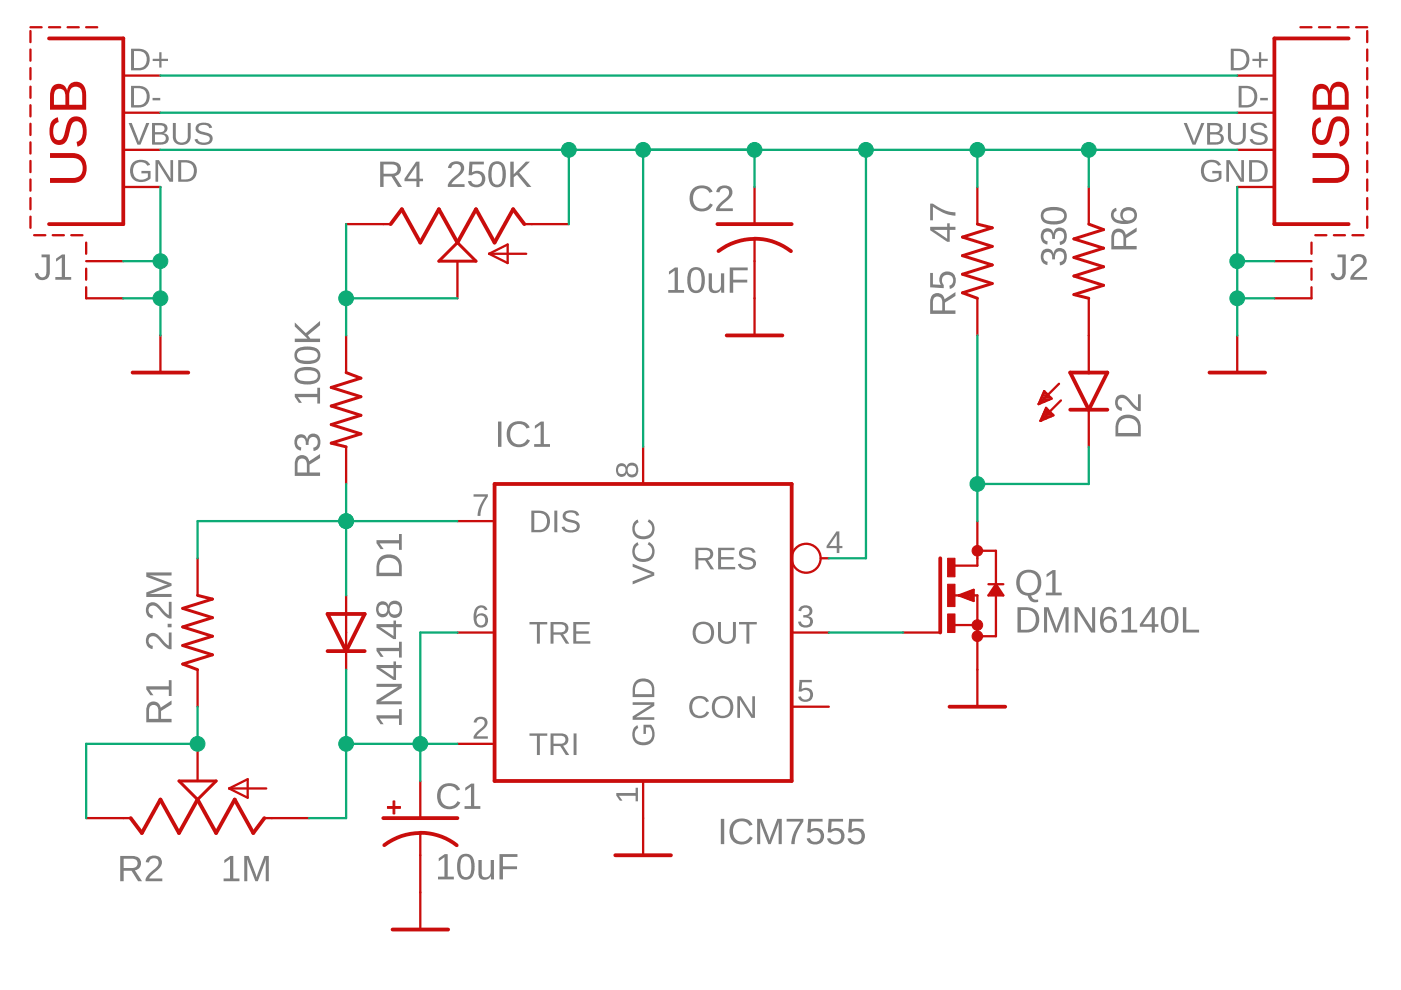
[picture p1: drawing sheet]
<svg xmlns="http://www.w3.org/2000/svg" width="297mm" height="210mm" viewBox="0 0 297 210" stroke-linecap="round" stroke-linejoin="round" font-family="sans-serif">
<g fill="#808080">
<path d="M169.6 128.8a1.6 1.6 0 0 1 2.6 .5 1.1 1.1 0 0 1-.9 1.4 1.23 1.23 0 0 1 1 1.4 1.23 1.23 0 0 1-1.5 1 1.41 1.41 0 0 1-1.6-1.3h.6a.94 .94 0 0 0 1.3 .8 .94 .94 0 0 0 .4-1.5l-1.2-.2v-.5a.9 .9 0 0 0 1.1-.2 .9 .9 0 0 0 0-1.2 .95 .95 0 0 0-1.5 .6l-.6-.1z"/>
<path d="M100.4 104.8h3v.5l-1.2 2.3-.3 1.8h-.6a7.2 7.2 0 0 1 1.6-4.1h-2.5z"/>
<path d="M100.7 152.5a1.45 1.45 0 0 1 1.7-.5 1.45 1.45 0 0 1 .9 1.6l-.4 .7-1.4 1.2-.5 .6h2.4v.5h-3a3.1 3.1 0 0 1 1.4-2l.2-.2a1.15 1.15 0 0 0 .4-1.9 .91 .91 0 0 0-1.4 .7h-.6z"/>
<path d="M130.7 168.1h4.1v-1.1h.5v2.9h-.5v-1.2h-3.6l.8 1.1h-.6l-.7-1.1z"/>
<path d="M169.5 144.2h2.6v.5h-2.1v1.4a1.55 1.55 0 0 1 2.4 1.1 1.55 1.55 0 0 1-2.2 1.5l-.7-.4-.3-.6h.6a1.02 1.02 0 0 0 1.5 .4 1.02 1.02 0 0 0 .2-1.6 1.02 1.02 0 0 0-1.6 .1h-.5z"/>
<path d="M215.7 128.7a6 6 0 0 1 3.6 .5 2.72 2.72 0 0 1 1 3 2.72 2.72 0 0 1-2.6 1.9h-2zM216.5 129.3v4.2h1.2a2.1 2.1 0 0 0 1.9-2.2 2.1 2.1 0 0 0-2.1-2zM221.4 128.7h.9l1.7 4.6 1.6-4.6h1v5.4h-.7v-4.7l-1.7 4.7h-.5l-1.7-4.7v4.7h-.6zM227.8 128.7h.9l2.9 4.6-.1-4.6h.7v5.4h-.9l-2.8-4.6v4.6h-.7zM234 129.1a1.63 1.63 0 0 1 2.7 .7l-.7 .1a1.06 1.06 0 0 0-1.2-.6 1.06 1.06 0 0 0-.8 1.1l-.1 .9a1.66 1.66 0 0 1 2.2-.4 1.66 1.66 0 0 1 .6 2.2 1.83 1.83 0 0 1-2.2 1 1.83 1.83 0 0 1-1.3-2.1l.2-1.9zM234.3 131.4a1.25 1.25 0 0 0-.2 1.6 1.25 1.25 0 0 0 1.5 .5 1.22 1.22 0 0 0 .4-1.7 1.22 1.22 0 0 0-1.7-.4zM237.9 129.6l1.3-.9h.6v4.8h1.3v.6h-3.3v-.6h1.3v-4.1l-1.2 .9zM244.1 128.7h.7v3.7h.8v.5h-.8v1.2h-.6v-1.2h-2.5v-.5zM244.2 129.5l-1.9 2.9h1.9zM246.8 129.1a1.79 1.79 0 0 1 2-.3 1.79 1.79 0 0 1 1 1.6 3.6 3.6 0 0 1-1 3.6 1.89 1.89 0 0 1-2.7-2.1l.2-1.9zM247.3 129.5a4.4 4.4 0 0 0 0 3.8 1.09 1.09 0 0 0 1.2 .2 1.09 1.09 0 0 0 .6-1.1 3.3 3.3 0 0 0-.6-3l-.8-.1zM250.8 128.7h.7v4.8h2.7v.6h-3.4z"/>
<path d="M79.8 151.7h4.8v-1.3h.6v3.3h-.6v-1.4h-4.1l.8 1.3h-.6l-.9-1.3zM79.8 145h5.4v.9l-4.6 2.8h4.6v.6h-5.4v-.8l4.6-2.9h-4.6zM79.8 141h3.6v-.8h.6v.8h1.2v.6h-1.2v2.6h-.6l-3.6-2.5zM80.6 141.6l2.8 1.9v-1.9zM79.8 137.4h4.8v-1.3h.6v3.3h-.6v-1.3h-4.1l.8 1.2h-.6l-.9-1.3zM79.8 132.3h3.6v-.7h.6v.7h1.2v.7h-1.2v2.5h-.6l-3.6-2.4zM80.6 133l2.8 1.9v-1.9zM80.1 127.9a1.3 1.3 0 0 1 2.3 .5 1.49 1.49 0 0 1 1.8-1 1.49 1.49 0 0 1 1.1 1.8 1.5 1.5 0 0 1-1.1 1.8 1.5 1.5 0 0 1-1.8-1.1 1.36 1.36 0 0 1-1.7 .9 1.36 1.36 0 0 1-1-1.6l.1-.7zM80.2 129.2a1 1 0 0 0 1.9 0 1 1 0 0 0-1.9 0zM82.6 129.2a1.12 1.12 0 0 0 2.2 0 1.12 1.12 0 0 0-2.2 0z"/>
<path d="M31.3 134.6a1.78 1.78 0 0 1 2.7 .6l1 1.1 .8 .6v-2.8h.6v3.5a3.1 3.1 0 0 1-2.3-1.4l-.3-.4a1.34 1.34 0 0 0-2.2-.5 1.06 1.06 0 0 0 .8 1.6l-.1 .7a1.85 1.85 0 0 1-1-3zM35.5 132.3h.9v.7h-.9zM31.3 128.1a1.78 1.78 0 0 1 2.7 .6l1 1.1 .8 .6v-2.8h.6v3.6a3.1 3.1 0 0 1-2.3-1.5l-.3-.4a1.34 1.34 0 0 0-2.2-.5 1.06 1.06 0 0 0 .8 1.6l-.1 .7a1.85 1.85 0 0 1-1-3zM31 121.4h5.4v.6h-4.7l4.7 1.7v.5l-4.7 1.8 4.7-.1v.7h-5.4v-1l4.6-1.6-4.6-1.7z"/>
<path d="M141.8 57.6l1.3-.9h.6v4.8h1.3v.6h-3.3v-.6h1.3v-4.1l-1.2 .8zM146.4 57a1.79 1.79 0 0 1 1.9-.2 1.79 1.79 0 0 1 1.1 1.6 3.6 3.6 0 0 1-1 3.6 1.89 1.89 0 0 1-2.7-2.1l.2-1.9zM146.8 57.5a4.4 4.4 0 0 0 .1 3.8 1.09 1.09 0 0 0 1.2 .2 1.09 1.09 0 0 0 .6-1.1 3.3 3.3 0 0 0-.6-3.1l-.8-.1zM150.3 58h.6v2.6a.95 .95 0 0 0 1 1.1 .95 .95 0 0 0 .9-1.1l.1-2.6h.6l.1 4.1h-.7v-.7a1.43 1.43 0 0 1-2.6 0zM154.7 56.7h3.8v.6h-3.1v2h3v.6h-3v2.2h-.7z"/>
<path d="M62.5 83.5h4.8v-1.3h.6v3.4h-.6v-1.4h-4.1l.8 1.2h-.6l-.9-1.3zM62.8 78.5a4.2 4.2 0 0 1 4.7 0 1.77 1.77 0 0 1 .3 1.9 1.77 1.77 0 0 1-1.6 1 4 4 0 0 1-3.4-.6 1.9 1.9 0 0 1 0-2.3zM63.3 78.9a1.1 1.1 0 0 0-.2 1.2 1.1 1.1 0 0 0 1.1 .7 3.3 3.3 0 0 0 3-.6 1.11 1.11 0 0 0-1.1-1.6h-1.9zM62.8 74.2a4.2 4.2 0 0 1 4.7 0 1.77 1.77 0 0 1 .3 1.9 1.77 1.77 0 0 1-1.6 1 4 4 0 0 1-3.4-.6 1.9 1.9 0 0 1 0-2.3zM63.3 74.6a1.1 1.1 0 0 0-.2 1.2 1.1 1.1 0 0 0 1.1 .6 3.3 3.3 0 0 0 3-.5 1.11 1.11 0 0 0-1.1-1.7h-1.9zM62.5 68.4l2.3 2.2 3.1-2.5v.9l-2.6 2.1 .5 .7h2.1v.7h-5.4v-.7h2.7l-2.7-2.6z"/>
<path d="M221 53.2a1.33 1.33 0 0 1 1.4-.4 1.33 1.33 0 0 1 1 1 1.44 1.44 0 0 1 1.7-1.2 1.44 1.44 0 0 1 1.1 1.8 1.64 1.64 0 0 1-1.5 1.9v-.7a1.1 1.1 0 0 0 .9-1.5 1.1 1.1 0 0 0-1.7-.5l-.2 .4v1h-.6a1.08 1.08 0 0 0-.2-1.2 1.08 1.08 0 0 0-1.2-.3 1.08 1.08 0 0 0-.5 1.2 1.08 1.08 0 0 0 .9 .8v.7a1.86 1.86 0 0 1-1.1-3zM221 48.8a1.33 1.33 0 0 1 1.4-.4 1.33 1.33 0 0 1 1 1.1 1.44 1.44 0 0 1 1.7-1.2 1.44 1.44 0 0 1 1.1 1.8 1.64 1.64 0 0 1-1.5 1.8v-.7a1.1 1.1 0 0 0 .9-1.5 1.1 1.1 0 0 0-1.7-.4l-.2 .4v1h-.6a1.08 1.08 0 0 0-.2-1.3 1.08 1.08 0 0 0-1.2-.2 1.08 1.08 0 0 0-.5 1.1 1.08 1.08 0 0 0 .9 .9v.6a1.86 1.86 0 0 1-1.1-3zM221.1 44.6a4.2 4.2 0 0 1 4.7 0 1.77 1.77 0 0 1 .2 1.9 1.77 1.77 0 0 1-1.6 1 4 4 0 0 1-3.3-.6 1.9 1.9 0 0 1 0-2.3zM221.5 45a1.1 1.1 0 0 0-.2 1.2 1.1 1.1 0 0 0 1.1 .6 3.3 3.3 0 0 0 3.1-.5 1.11 1.11 0 0 0-1.1-1.7h-2z"/>
<path d="M197.2 48.1h3.6v-.8h.6v.8h1.2v.6h-1.2v2.6h-.6l-3.6-2.5zM198 48.7l2.8 1.9v-1.9zM197.2 43.2h.6l1.9 1.1a6.4 6.4 0 0 0 2.9 .7v.7a8.4 8.4 0 0 1-4.8-1.9v2.9h-.6z"/>
<path d="M152.8 173.6h.8v5.4h-.8zM155.4 174.3a2.69 2.69 0 0 1 4.1 .6l-.6 .2a1.85 1.85 0 0 0-2.3-.9 1.85 1.85 0 0 0-1.2 2.1 1.9 1.9 0 0 0 1.3 2.1 1.9 1.9 0 0 0 2.3-1.1l.6 .3a2.64 2.64 0 0 1-3.3 1.3 2.64 2.64 0 0 1-1.6-3.1l.2-.9zM160.5 173.6h1l1.7 4.6 1.6-4.6h.9v5.4h-.6v-4.7l-1.7 4.7h-.5l-1.7-4.7v4.7h-.7zM166.8 173.6h3.5v.6l-1.1 1.9a6.4 6.4 0 0 0-.7 2.9h-.7a8.4 8.4 0 0 1 1.9-4.8h-2.9zM171.4 173.6h3v.6h-2.4l-.1 1.7a1.79 1.79 0 0 1 2.8 1.1 1.79 1.79 0 0 1-2.2 2l-.6-.1-.7-.6-.2-.5 .7-.1a1.19 1.19 0 0 0 1.7 .6 1.19 1.19 0 0 0 .4-1.8 1.19 1.19 0 0 0-1.8-.1l-.8 .1zM175.7 173.6h3v.6h-2.4l-.1 1.7a1.79 1.79 0 0 1 2.9 1.1 1.79 1.79 0 0 1-2.3 2l-.6-.1-.6-.6-.2-.5 .7-.1a1.19 1.19 0 0 0 1.6 .6 1.19 1.19 0 0 0 .4-1.8 1.19 1.19 0 0 0-1.8-.1l-.8 .1zM180 173.6h3.1v.6h-2.5l-.1 1.7a1.79 1.79 0 0 1 2.9 1.1 1.79 1.79 0 0 1-2.3 2l-.6-.1-.6-.6-.2-.5 .7-.1a1.19 1.19 0 0 0 1.7 .6 1.19 1.19 0 0 0 .3-1.8 1.19 1.19 0 0 0-1.7-.1l-.9 .1z"/>
<path d="M93 182l1.3-.9h.6v4.8h1.3v.6h-3.3v-.6h1.3v-4.1l-1.2 .8zM97.6 181.4a1.79 1.79 0 0 1 1.9-.2 1.79 1.79 0 0 1 1.1 1.6 3.6 3.6 0 0 1-1 3.6 1.89 1.89 0 0 1-2.7-2.1l.2-1.9zM98 181.9a4.4 4.4 0 0 0 0 3.8 1.09 1.09 0 0 0 1.3 .2 1.09 1.09 0 0 0 .6-1.2 3.3 3.3 0 0 0-.6-3l-.8-.1zM101.4 182.3h.7v2.6a.95 .95 0 0 0 .9 1.1 .95 .95 0 0 0 1-1v-2.7h.7v4.2h-.6v-.7a1.43 1.43 0 0 1-2.6-.1zM105.9 181.1h3.8v.6h-3.1v2h3v.6h-3v2.2h-.7z"/>
<path d="M95.3 34.8a1.83 1.83 0 0 1 3.1 .5 2.35 2.35 0 0 1-1.3 2.3l-1 .9-.4 .6h2.8v.5h-3.5a3.1 3.1 0 0 1 1.4-2.2l.4-.3a1.34 1.34 0 0 0 .5-2.2 1.06 1.06 0 0 0-1.6 .8l-.7-.1zM99.5 34.3h3.1v.6h-2.4l-.1 1.7a1.79 1.79 0 0 1 2.8 1.1 1.79 1.79 0 0 1-2.3 2l-.6-.2-.6-.5-.2-.6h.7a1.19 1.19 0 0 0 1.7 .5 1.19 1.19 0 0 0 .4-1.7 1.19 1.19 0 0 0-1.8-.2l-.8 .2zM104.2 34.6a1.79 1.79 0 0 1 2-.3 1.79 1.79 0 0 1 1 1.7 3.6 3.6 0 0 1-1 3.5 1.89 1.89 0 0 1-2.7-2l.2-2zM104.7 35a4.4 4.4 0 0 0 0 3.9 1.09 1.09 0 0 0 1.2 .1 1.09 1.09 0 0 0 .6-1.1 3.3 3.3 0 0 0-.6-3l-.8-.1zM108.2 34.3h.7v2.7l2.6-2.7h.9l-2.3 2.3 2.6 3h-.9l-2.2-2.5-.7 .5v2h-.7z"/>
<path d="M47.6 182.4l1.2-.9h.7v4.8h1.3v.5h-3.4v-.5h1.4v-4.2l-1.2 .9zM51.8 181.5h.9l1.7 4.6 1.7-4.6h.9v5.3h-.7l.1-4.7-1.7 4.7h-.6l-1.7-4.7v4.7h-.6z"/>
<path d="M27.8 10.3h1.5a2.3 2.3 0 0 1 2.4 2.2 2.3 2.3 0 0 1-2.2 2.4h-1.7zM28.4 10.8v3.6h1a1.8 1.8 0 0 0 1.7-1.8 1.8 1.8 0 0 0-1.8-1.8zM33.8 11.1h.4v1.4h1.4v.4h-1.4v1.4h-.4v-1.4h-1.4v-.4h1.4z"/>
<path d="M27.8 18.2h1.5a2.3 2.3 0 0 1 2.4 2.2 2.3 2.3 0 0 1-2.2 2.4h-1.7zM28.4 18.7v3.6h1a1.8 1.8 0 0 0 1.7-1.9 1.8 1.8 0 0 0-1.8-1.7zM32.4 20.8h1.6v.5h-1.6z"/>
<path d="M27.3 26.1h.6l1.6 4 1.5-4h.7l-1.9 4.6h-.7zM32.2 26.1a3.8 3.8 0 0 1 3.1 .4 1.07 1.07 0 0 1-.7 1.7 1.2 1.2 0 0 1 1.2 1.3 1.2 1.2 0 0 1-1.3 1.1l-2.3 .1zM32.9 26.6v1.4h1a.76 .76 0 0 0 1-.7 .76 .76 0 0 0-1-.7zM32.9 28.5v1.7a2.95 2.95 0 0 0 2-.2 .81 .81 0 0 0-.4-1.4zM36.6 26.1h.7v2.8a1.27 1.27 0 0 0 1.3 1.3 1.27 1.27 0 0 0 1.2-1.3v-2.8h.6v2.8a1.9 1.9 0 0 1-1.8 1.8 1.9 1.9 0 0 1-2-1.7zM41.7 26.5a2.24 2.24 0 0 1 3.2 .3l.1 .3-.6 .1a1.35 1.35 0 0 0-2.3-.2v.2a1.4 1.4 0 0 0 1.5 .9h.2a1.3 1.3 0 0 1 1.3 1.4 1.3 1.3 0 0 1-1.5 1.2 1.9 1.9 0 0 1-2.3-1.1l.6-.2a1.55 1.55 0 0 0 2.5 .3 1.13 1.13 0 0 0-1.3-1.2 1.39 1.39 0 0 1-1.5-1.8z"/>
<path d="M28.2 34.5a2.41 2.41 0 0 1 3.6 .5l-.6 .1a1.69 1.69 0 0 0-2.1-.5 1.69 1.69 0 0 0-.9 2 1.84 1.84 0 0 0 3.2 1v-.8h-1.4v-.6h1.9v1.6a2.5 2.5 0 0 1-3.3 .5 2.5 2.5 0 0 1-.8-3.2zM33 33.9h.7l2.5 4-.1-4h.6v4.6h-.8l-2.4-3.9v3.9h-.5zM37.8 33.9h1.5a2.3 2.3 0 0 1 2.4 2.2 2.3 2.3 0 0 1-2.2 2.4h-1.7zM38.4 34.4v3.6h1a1.8 1.8 0 0 0 1.7-1.8 1.8 1.8 0 0 0-1.8-1.8z"/>
<path d="M8.8 54h1.8v3.7a1.6 1.6 0 0 1-1.5 1.7 1.6 1.6 0 0 1-1.7-1.4l.7-.1a.89 .89 0 0 0 .9 .9 .89 .89 0 0 0 .8-1.1v-3.1h-1zM11.9 54.8l1.3-.8h.6v4.7h1.3v.6h-3.4v-.6h1.4v-4.1l-1.2 .9z"/>
<path d="M260.9 10.3h1.6a2.3 2.3 0 0 1 2.4 2.2 2.3 2.3 0 0 1-2.2 2.4h-1.8zM261.6 10.8v3.6h1a1.8 1.8 0 0 0 1.7-1.8 1.8 1.8 0 0 0-1.8-1.8zM266.9 11.1h.5v1.4h1.4v.4h-1.4v1.4h-.5v-1.4h-1.4v-.4h1.4z"/>
<path d="M262.6 18.2h1.5a2.3 2.3 0 0 1 2.5 2.2 2.3 2.3 0 0 1-2.3 2.4h-1.7zM263.2 18.7v3.6h1.1a1.8 1.8 0 0 0 1.6-1.9 1.8 1.8 0 0 0-1.8-1.7zM267.2 20.8h1.6v.5h-1.6z"/>
<path d="M251 26.1h.6l1.6 4 1.5-4h.7l-1.9 4.6h-.7zM255.9 26.1a3.8 3.8 0 0 1 3.1 .4 1.07 1.07 0 0 1-.7 1.7 1.2 1.2 0 0 1 1.2 1.3 1.2 1.2 0 0 1-1.3 1.1l-2.3 .1zM256.6 26.6v1.4h1a.76 .76 0 0 0 1-.7 .76 .76 0 0 0-1-.7zM256.6 28.5v1.7a2.95 2.95 0 0 0 2-.2 .81 .81 0 0 0-.4-1.4zM260.3 26.1h.7v2.8a1.27 1.27 0 0 0 1.3 1.3 1.27 1.27 0 0 0 1.2-1.3v-2.8h.6v2.8a1.9 1.9 0 0 1-1.8 1.8 1.9 1.9 0 0 1-2-1.7zM265.4 26.5a2.24 2.24 0 0 1 3.2 .3l.1 .3-.6 .1a1.35 1.35 0 0 0-2.3-.2v.2a1.4 1.4 0 0 0 1.5 .9h.2a1.3 1.3 0 0 1 1.3 1.4 1.3 1.3 0 0 1-1.5 1.2 1.9 1.9 0 0 1-2.4-1.1l.7-.2a1.55 1.55 0 0 0 2.5 .3 1.13 1.13 0 0 0-1.3-1.2 1.39 1.39 0 0 1-1.5-1.8z"/>
<path d="M255.2 34.5a2.41 2.41 0 0 1 3.7 .5l-.6 .1a1.69 1.69 0 0 0-2.2-.5 1.69 1.69 0 0 0-.8 2 1.84 1.84 0 0 0 3.1 1v-.8h-1.4v-.6h2v1.6a2.5 2.5 0 0 1-3.3 .5 2.5 2.5 0 0 1-.9-3.2zM260 33.9h.7l2.5 4v-4h.5v4.6h-.7l-2.5-3.9 .1 3.9h-.6zM264.8 33.9h1.5a2.3 2.3 0 0 1 2.5 2.2 2.3 2.3 0 0 1-2.3 2.4h-1.7zM265.5 34.4v3.6h1a1.8 1.8 0 0 0 1.7-1.8 1.8 1.8 0 0 0-1.9-1.8z"/>
<path d="M283.6 54h1.7v3.7a1.6 1.6 0 0 1-1.4 1.7 1.6 1.6 0 0 1-1.8-1.4l.7-.1a.89 .89 0 0 0 1 .9 .89 .89 0 0 0 .8-1.1v-3.1h-1zM286.7 54.5a1.83 1.83 0 0 1 3 .5 2.35 2.35 0 0 1-1.2 2.2l-1.1 1-.3 .5h2.7v.6h-3.5a3.1 3.1 0 0 1 1.5-2.2l.4-.3a1.34 1.34 0 0 0 .4-2.3 1.06 1.06 0 0 0-1.6 .8h-.7z"/>
<path d="M216.2 121.5a2.76 2.76 0 0 1 3.5-.3 2.76 2.76 0 0 1 .9 3.5l-.4 .7-.5 .5-1.1 .4a1.1 1.1 0 0 0 1.5 .8v.5a1.64 1.64 0 0 1-2.2-1.3 2.67 2.67 0 0 1-2.3-3.7zM216.7 121.9a2.26 2.26 0 0 0 1.4 3.8 1.98 1.98 0 0 0 1.9-2.6 1.91 1.91 0 0 0-1.3-1.7 1.91 1.91 0 0 0-2 .5zM221.9 121.7l1.3-.8h.6v4.8h1.3v.5h-3.4v-.5h1.4v-4.2l-1.2 .9z"/>
<path d="M237.2 88.7a2.74 2.74 0 0 1 2.9-.7 2.74 2.74 0 0 1 1.8 2.5v2h-5.4a6 6 0 0 1 .4-3.5zM237.6 89.2a2.98 2.98 0 0 0-.5 2.6h4.2v-1.2a2.09 2.09 0 0 0-3.1-1.8zM236.8 84.1a1.78 1.78 0 0 1 2.7 .6l1 1.1 .8 .6v-2.8h.6v3.6a3.1 3.1 0 0 1-2.3-1.5l-.3-.4a1.34 1.34 0 0 0-2.2-.5 1.06 1.06 0 0 0 .8 1.6l-.1 .7a1.85 1.85 0 0 1-1-3z"/>
<path d="M80.5 118.3a2.74 2.74 0 0 1 3-.6 2.74 2.74 0 0 1 1.7 2.5v2h-5.4a6 6 0 0 1 .5-3.6zM80.9 118.8a2.98 2.98 0 0 0-.5 2.6h4.2v-1.2a2.09 2.09 0 0 0-3-1.8zM79.8 114.5h4.8v-1.3h.6v3.4h-.6v-1.4h-4.1l.8 1.2h-.6l-.9-1.2z"/>
<path d="M31.4 149.2a1.52 1.52 0 0 1 1.6-.4 1.52 1.52 0 0 1 1.1 1.2l2.3-1.5v.9l-2.3 1.3v1.7h2.3v.7h-5.4v-2.9zM31.8 149.8l-.2 .5v2.1h2v-1.7a1.01 1.01 0 0 0-.6-1.1 1.01 1.01 0 0 0-1.2 .2zM31 145.5h4.8v-1.3h.6v3.4h-.6v-1.4h-4.1l.8 1.2h-.6l-.9-1.3z"/>
<path d="M146.9 40a2.69 2.69 0 0 1 4.2 .6l-.7 .3a1.85 1.85 0 0 0-2.2-.9 1.85 1.85 0 0 0-1.3 2 1.9 1.9 0 0 0 1.4 2.2 1.9 1.9 0 0 0 2.2-1.1l.6 .3a2.64 2.64 0 0 1-3.2 1.3 2.64 2.64 0 0 1-1.7-3.1l.3-.9zM152.2 39.9a1.83 1.83 0 0 1 3.1 .6 2.35 2.35 0 0 1-1.3 2.2l-1 .9-.4 .6h2.8v.6h-3.6a3.1 3.1 0 0 1 1.5-2.3l.4-.3a1.34 1.34 0 0 0 .4-2.2 1.06 1.06 0 0 0-1.5 .8l-.7-.1z"/>
<path d="M62.9 97a1.52 1.52 0 0 1 1.6-.5 1.52 1.52 0 0 1 1 1.3l2.4-1.5v.8l-2.3 1.4v1.7h2.3v.7h-5.4v-2.9zM63.3 97.5l-.2 .6v2.1h2v-1.8a1.01 1.01 0 0 0-.6-1.1 1.01 1.01 0 0 0-1.2 .2zM62.8 92.5a1.33 1.33 0 0 1 1.4-.4 1.33 1.33 0 0 1 .9 1.1 1.44 1.44 0 0 1 1.7-1.3 1.44 1.44 0 0 1 1.1 1.8 1.64 1.64 0 0 1-1.4 1.9l-.1-.7a1.1 1.1 0 0 0 1-1.5 1.1 1.1 0 0 0-1.7-.4l-.2 .4-.1 .9h-.6a1.08 1.08 0 0 0-.2-1.2 1.08 1.08 0 0 0-1.2-.2 1.08 1.08 0 0 0-.4 1.1 1.08 1.08 0 0 0 .9 .8l-.1 .7a1.86 1.86 0 0 1-1-3z"/>
<path d="M236 49a1.52 1.52 0 0 1 1.6-.5 1.52 1.52 0 0 1 1.1 1.3l2.3-1.5v.8l-2.2 1.4v1.7h2.2v.7h-5.4l.1-3zM236.5 49.5l-.3 .6v2.1h2v-1.8a1.01 1.01 0 0 0-.5-1.1 1.01 1.01 0 0 0-1.2 .2zM235.9 44.5l.7-.4 .2 .6a1.06 1.06 0 0 0-.6 1.3 1.06 1.06 0 0 0 1.1 .7l.9 .1a1.66 1.66 0 0 1-.4-2.2 1.66 1.66 0 0 1 2.2-.6 1.83 1.83 0 0 1 1 2.2 1.83 1.83 0 0 1-2.1 1.3 3.2 3.2 0 0 1-3.2-1.1 1.85 1.85 0 0 1 .2-1.9zM238.4 44.9a1.14 1.14 0 0 0-.1 1.6 1.14 1.14 0 0 0 1.6 .1 1.09 1.09 0 0 0 .5-1.5 1.09 1.09 0 0 0-1.5-.5z"/>
<path d="M197.6 62.6a1.52 1.52 0 0 1 1.6-.4 1.52 1.52 0 0 1 1.1 1.2l2.3-1.5v.9l-2.3 1.4v1.6h2.3v.8h-5.4v-3zM198 63.2l-.2 .5v2.1h2v-1.7a1.01 1.01 0 0 0-.6-1.1 1.01 1.01 0 0 0-1.2 .2zM197.2 57.9h.6v2.4l1.7 .1a1.79 1.79 0 0 1 1.1-2.9 1.79 1.79 0 0 1 2 2.3l-.1 .6-.6 .6-.5 .3-.1-.7a1.19 1.19 0 0 0 .6-1.7 1.19 1.19 0 0 0-1.8-.4 1.19 1.19 0 0 0-.1 1.8l.1 .8-2.9-.2z"/>
<path d="M112.3 131.9h3.7v.5h-1.5v4.1h-.7v-4.1h-1.5zM116.7 131.9h2.2a1.33 1.33 0 0 1 1.6 1 1.33 1.33 0 0 1-1.1 1.6l1.3 2h-.7l-1.2-1.9h-1.4v1.9h-.7zM117.4 132.4v1.7h1.5a.86 .86 0 0 0 1-.9 .86 .86 0 0 0-1.1-.8zM121.5 131.9h3.5v.5h-2.8v1.5h2.6v.5h-2.6v1.6h3v.5h-3.7z"/>
<path d="M101.1 128.7a1.4 1.4 0 0 1 2.2 .6l-.5 .1a.91 .91 0 0 0-1.1-.5 .91 .91 0 0 0-.6 1l-.1 .7a1.42 1.42 0 0 1 1.9-.3 1.42 1.42 0 0 1 .5 1.9 1.56 1.56 0 0 1-1.9 .8 1.56 1.56 0 0 1-1.1-1.8l.2-1.6zM101.3 130.7a1.01 1.01 0 0 0 0 1.5 1.01 1.01 0 0 0 1.5-.1 1.02 1.02 0 0 0-.2-1.3 1.02 1.02 0 0 0-1.3-.1z"/>
<path d="M147.5 132.4a2.37 2.37 0 0 1 3.9 1.5 2.37 2.37 0 0 1-3.5 2.3 2.61 2.61 0 0 1-.4-3.8zM147.9 132.8a1.91 1.91 0 0 0-.3 2.1 1.91 1.91 0 0 0 1.9 1.1 1.94 1.94 0 0 0 1.3-1.8 1.94 1.94 0 0 0-1.3-1.9l-1.1 .1zM152.2 131.9h.7v2.8a1.27 1.27 0 0 0 1.3 1.3 1.27 1.27 0 0 0 1.2-1.3v-2.8h.6v2.8a1.9 1.9 0 0 1-1.8 1.8 1.9 1.9 0 0 1-2-1.7zM156.7 131.9h3.8v.5h-1.6v4.1h-.6v-4.1h-1.6z"/>
<path d="M112.7 108.3h1.5a2.3 2.3 0 0 1 2.4 2.2 2.3 2.3 0 0 1-2.2 2.3h-1.7zM113.3 108.8v3.6h1a1.8 1.8 0 0 0 1.7-1.9 1.8 1.8 0 0 0-1.8-1.7zM117.5 108.3h.7v4.5h-.7zM119.5 108.7a2.24 2.24 0 0 1 3.2 .3l.1 .2-.6 .2a1.35 1.35 0 0 0-2.3-.2v.2a1.4 1.4 0 0 0 1.5 .9h.2a1.3 1.3 0 0 1 1.3 1.4 1.3 1.3 0 0 1-1.4 1.2 1.9 1.9 0 0 1-2.4-1.2l.6-.1a1.55 1.55 0 0 0 2.6 .3 1.13 1.13 0 0 0-1.4-1.2 1.39 1.39 0 0 1-1.5-1.8z"/>
<path d="M112.3 155.5h3.7v.5h-1.5v4.1h-.7v-4.1h-1.5zM116.7 155.5h2.2a1.33 1.33 0 0 1 1.6 1 1.33 1.33 0 0 1-1.1 1.6l1.3 2h-.7l-1.2-1.9h-1.4v1.9h-.7zM117.4 156v1.7h1.5a.86 .86 0 0 0 1-.9 .86 .86 0 0 0-1.1-.8zM121.6 155.5h.6v4.6h-.6z"/>
<path d="M134.1 119.5l4.6 1.9v.6l-4.6 1.9v-.7l4.1-1.5-4.1-1.5zM134.7 115.3l.5-.3 .2 .6a1.63 1.63 0 0 0-.7 2.1 1.63 1.63 0 0 0 2.1 .8 1.6 1.6 0 0 0 1.5-1.3 1.6 1.6 0 0 0-1-1.8l.3-.5a2.29 2.29 0 0 1 1 3 2.29 2.29 0 0 1-3 1.2 2.3 2.3 0 0 1-.9-3.8zM134.7 110.4l.5-.2 .2 .5a1.63 1.63 0 0 0-.7 2.2 1.63 1.63 0 0 0 2.1 .8 1.6 1.6 0 0 0 1.5-1.4 1.6 1.6 0 0 0-1-1.7l.3-.5a2.29 2.29 0 0 1 1 3 2.29 2.29 0 0 1-3 1.1 2.3 2.3 0 0 1-.9-3.8z"/>
<path d="M130.9 98.6a1.12 1.12 0 0 1 2 .4 1.28 1.28 0 0 1 1.5-.9 1.28 1.28 0 0 1 .9 1.6 1.28 1.28 0 0 1-.9 1.5 1.28 1.28 0 0 1-1.6-.9 1.17 1.17 0 0 1-1.4 .8 1.17 1.17 0 0 1-.8-1.4zM131 99.7a.85 .85 0 0 0 1.7 0 .85 .85 0 0 0-1.7 0zM133 99.7a1 1 0 0 0 2 0 1 1 0 0 0-2 0z"/>
<path d="M134.7 154.1l.4-.3 .2 .6a1.69 1.69 0 0 0-.6 2.1 1.69 1.69 0 0 0 2.1 .9 1.84 1.84 0 0 0 1-3.2h-.9v1.4h-.5v-1.9h1.6a2.49 2.49 0 0 1 .6 2.9 2.49 2.49 0 0 1-2.6 1.4 2.33 2.33 0 0 1-1.3-3.9zM134.1 148.9h4.6v.7l-3.9 2.5h3.9v.5h-4.6v-.7l4-2.5-4 .1zM134.7 144.5a2.35 2.35 0 0 1 2.5-.5 2.35 2.35 0 0 1 1.5 2.1v1.7h-4.6l.1-2.4zM135.1 144.9l-.4 1-.1 1.3h3.6v-1a1.86 1.86 0 0 0-1.2-1.7 1.86 1.86 0 0 0-1.9 .4z"/>
<path d="M146.7 148.2a2.3 2.3 0 0 1 3.6 .5l-.6 .2a1.63 1.63 0 0 0-2.1-.7 1.63 1.63 0 0 0-.8 2.1 1.6 1.6 0 0 0 1.3 1.4 1.6 1.6 0 0 0 1.7-.9l.6 .3a2.29 2.29 0 0 1-3.1 1 2.29 2.29 0 0 1-1.1-3zM151.5 148.2a2.37 2.37 0 0 1 4 1.4 2.37 2.37 0 0 1-3.5 2.4 2.61 2.61 0 0 1-.5-3.8zM152 148.5a1.91 1.91 0 0 0-.3 2.2 1.91 1.91 0 0 0 1.9 1 1.94 1.94 0 0 0 1.2-1.8 1.94 1.94 0 0 0-1.2-1.8l-1.1 .1zM156.3 147.6h.8l2.4 4v-4h.6v4.6h-.8l-2.4-3.9v3.9h-.6z"/>
<path d="M147.4 116.1h2.2a1.33 1.33 0 0 1 1.6 1.1 1.33 1.33 0 0 1-1.1 1.5l1.3 2h-.7l-1.2-1.9h-1.4v1.9h-.7zM148.1 116.6v1.7h1.5a.86 .86 0 0 0 1-.8 .86 .86 0 0 0-1.1-.9zM152.3 116.1h3.4v.5h-2.8v1.5h2.6v.5h-2.6v1.6h3v.5h-3.6zM156.9 116.6a2.24 2.24 0 0 1 3.2 .3l.1 .2-.6 .1a1.35 1.35 0 0 0-2.3-.2v.3a1.4 1.4 0 0 0 1.5 .8l.2 .1a1.3 1.3 0 0 1 1.3 1.4 1.3 1.3 0 0 1-1.5 1.2 1.9 1.9 0 0 1-2.3-1.2l.6-.1a1.55 1.55 0 0 0 2.5 .2 1.13 1.13 0 0 0-1.3-1.1 1.39 1.39 0 0 1-1.5-1.8z"/>
<path d="M177.3 112.7h.7v3.1h.6v.4h-.6v1.1h-.6v-1.1h-2.2v-.4zM177.4 113.3l-1.6 2.5h1.6z"/>
<path d="M105.6 89.4h.7v5.3h-.7zM108.1 90a2.69 2.69 0 0 1 4.2 .6l-.7 .3a1.85 1.85 0 0 0-2.2-.9 1.85 1.85 0 0 0-1.2 2 1.9 1.9 0 0 0 1.3 2.1 1.9 1.9 0 0 0 2.3-1l.6 .3a2.64 2.64 0 0 1-3.3 1.3 2.64 2.64 0 0 1-1.6-3.2l.2-.8zM113.4 90.3l1.3-.9h.6v4.8h1.3v.5h-3.3v-.5h1.3v-4.2l-1.2 .9z"/>
<path d="M93.4 166.8a2.69 2.69 0 0 1 4.2 .6l-.7 .2a1.85 1.85 0 0 0-2.3-.8 1.85 1.85 0 0 0-1.2 2 1.9 1.9 0 0 0 1.3 2.1 1.9 1.9 0 0 0 2.3-1l.6 .3a2.64 2.64 0 0 1-3.3 1.2 2.64 2.64 0 0 1-1.6-3.1l.2-.8zM98.6 167l1.3-.9h.6v4.8h1.3v.6h-3.3v-.6h1.4v-4.1l-1.3 .9z"/>
<path d="M80.6 34.3h2.5a1.55 1.55 0 0 1 1.9 1.2 1.55 1.55 0 0 1-1.3 1.8l1.5 2.3h-.8l-1.4-2.2h-1.7v2.2h-.7zM81.3 34.9v1.9h1.8a1.01 1.01 0 0 0 1.2-1 1.01 1.01 0 0 0-1.3-.9zM88.2 34.3h.7v3.6h.8v.5h-.8v1.2h-.6v-1.2h-2.5v-.5zM88.3 35l-1.9 2.9h1.9z"/>
<path d="M25.5 181.5h2.5a1.55 1.55 0 0 1 1.9 1.2 1.55 1.55 0 0 1-1.3 1.8l1.5 2.3h-.8l-1.4-2.2h-1.7v2.2h-.7zM26.2 182.1v1.9h1.8a1.01 1.01 0 0 0 1.2-1 1.01 1.01 0 0 0-1.3-.9zM31.2 182a1.83 1.83 0 0 1 3.1 .5 2.35 2.35 0 0 1-1.2 2.3l-1.1 .9-.4 .6h2.8v.5h-3.5a3.1 3.1 0 0 1 1.4-2.2l.4-.3a1.34 1.34 0 0 0 .5-2.2 1.06 1.06 0 0 0-1.6 .8l-.7-.1z"/>
</g>
<path d="M10.4 8.1h15.7v39.4h-15.7M28.1 79h11.8" fill="none" stroke="#c90d0c" stroke-width=".8"/>
<g fill="none" stroke="#c90d0c" stroke-width=".49">
<path d="M6.5 6.6v2.3M6.5 10.5v2.4M6.5 14.4v2.4M6.5 18.4v2.3M6.5 5.8h2.3M10.4 5.8h2.4M14.3 5.8h2.4M18.3 5.8h2.3M6.5 22.3v2.4M6.5 26.2v2.4M6.5 30.2v2.4M6.5 34.1v2.4"/>
<path d="M6.5 38.1v2.3M6.5 42v2.4M6.5 45.9v2.4M7.2 49.9h2.4M11.2 49.9h2.3M15.1 49.9h2.4M18.3 51.4v2.4M18.3 57v2.3M18.3 60.9v2.3M34 71.1v7.9"/>
</g>
<path d="M10.6 32.5h4.8a3.1 3.1 0 0 1 2.9 4 2.67 2.67 0 0 1-2.8 2.3h-4.9v-1.1h4.8a2.15 2.15 0 0 0 2.1-1.6 2.15 2.15 0 0 0-1.1-2.4l-1.1-.2h-4.7zM11.1 25.5l1.2-.6 .1 1a1.85 1.85 0 0 0-1.1 2.4 1.19 1.19 0 0 0 1.1 1.4 1.19 1.19 0 0 0 1.2-1.2l.3-.9a3.1 3.1 0 0 1 1.7-2.9 2.13 2.13 0 0 1 2.7 2 3.7 3.7 0 0 1-1.4 4.2l-.5 .2-.2-1a1.97 1.97 0 0 0 1.4-2.3 1.61 1.61 0 0 0-1.6-2.1 2.07 2.07 0 0 0-1.2 2 3.7 3.7 0 0 1-1.5 2.9 2.06 2.06 0 0 1-2.8-2.2l.1-1.9zM11.2 18.3a1.79 1.79 0 0 1 3 .9 1.98 1.98 0 0 1 2-1.9 1.98 1.98 0 0 1 2 1.9l.1 4.1h-7.7a9 9 0 0 1 .3-4.6zM11.9 19.1l-.4 1-.1 2.1h2.5v-1.7a1.29 1.29 0 0 0-.5-1.5 1.29 1.29 0 0 0-1.5 .1zM15.3 18.6a1.95 1.95 0 0 0-.6 1.7v1.9h2.7v-2a1.44 1.44 0 0 0-.5-1.6 1.44 1.44 0 0 0-1.6 0z" fill="#c90d0c"/>
<g fill="none" stroke="#c90d0c" stroke-width=".49">
<path d="M26.1 16h7.9M275.7 5.8h2.4M279.7 5.8h2.3M283.6 5.8h2.3M287.5 5.8h2.4M289.9 6.6v2.3M289.9 10.5v2.4M289.9 14.4v2.4M289.9 18.4v2.3M26.1 23.9h7.9M26.1 31.8h7.9M26.1 39.6h7.9"/>
<path d="M289.9 22.3v2.4M289.9 26.2v2.4M289.9 30.2v2.4M289.9 34.1v2.4M289.9 38.1v2.3M18.3 55.4h7.8M278.1 51.4v2.4M278.1 57v2.3M278.9 49.9h2.3M282.8 49.9h2.4M286.7 49.9h2.4M289.9 42v2.4"/>
<path d="M289.9 45.9v2.4M18.3 63.2h7.8M262.3 71.1v7.9M278.1 60.9v2.3"/>
</g>
<path d="M285.9 8.1h-15.7v39.4h15.7M256.4 79h11.8" fill="none" stroke="#c90d0c" stroke-width=".8"/>
<path d="M278.3 32.5h4.8a3.1 3.1 0 0 1 2.9 4 2.67 2.67 0 0 1-2.8 2.3h-4.9v-1.1h4.8a2.15 2.15 0 0 0 2.1-1.6 2.15 2.15 0 0 0-1.1-2.4l-1.1-.2h-4.7zM278.8 25.5l1.1-.6 .2 1a1.85 1.85 0 0 0-1.1 2.4 1.19 1.19 0 0 0 1 1.4 1.19 1.19 0 0 0 1.3-1.2l.2-.9a3.1 3.1 0 0 1 1.8-2.9 2.13 2.13 0 0 1 2.7 2 3.7 3.7 0 0 1-1.4 4.2l-.5 .2-.2-1a1.97 1.97 0 0 0 1.3-2.3 1.61 1.61 0 0 0-1.5-2.1 2.07 2.07 0 0 0-1.2 2 3.7 3.7 0 0 1-1.5 2.9 2.06 2.06 0 0 1-2.8-2.2l.1-1.9zM278.9 18.3a1.79 1.79 0 0 1 3 .9 1.98 1.98 0 0 1 2-1.9 1.98 1.98 0 0 1 2 1.9v4.1h-7.6a9 9 0 0 1 .3-4.6zM279.5 19.1l-.4 1v2.1h2.4v-1.7a1.29 1.29 0 0 0-.5-1.5 1.29 1.29 0 0 0-1.5 .1zM283 18.6a1.95 1.95 0 0 0-.6 1.7v1.9h2.7v-2a1.44 1.44 0 0 0-.5-1.6 1.44 1.44 0 0 0-1.6 0z" fill="#c90d0c"/>
<g fill="none" stroke="#c90d0c" stroke-width=".49">
<path d="M262.3 16h7.9M160 39.6v7.9M207.2 39.6v7.9M230.8 39.6v7.9M262.3 23.9h7.9M262.3 31.8h7.9M262.3 39.6h7.9M73.4 47.5h9.4M97 55.4v7.8M103.7 53.8h7.9M103.7 53.8l3.9-2v4zM111.2 47.5h9.4"/>
<path d="M160 50.7v20.4M270.2 55.4h7.9M73.4 71.1v7.9M207.2 63.2v7.9M230.8 63.2v15.8M270.2 63.2h7.9M73.4 94.7v7.9M136.4 94.7v7.9M220.2 85.6h.2M220.4 85.2h1M220.6 84.7h1.8M220.6 89.1h.2"/>
<path d="M220.8 84.3h1.9M220.8 88.7h1M221 83.8h1.3M221 88.3h1.9M221.2 83.4h.7M221.2 87.8h1.9M221.4 82.9l-1.2 2.8M221.4 82.9l1.6 1.6-2.8 1.2M221.4 83h.1M221.4 87.4h1.3M221.6 86.9h.6M221.8 86.5l-1.2 2.7"/>
<path d="M221.8 86.5l1.6 1.6-2.8 1.1M221.8 86.5h.1M224.5 81.4l-4.3 4.3M224.9 84.9l-4.3 4.3M230.8 86.9v7.8M41.9 118.4v7.8M97 110.5h7.9M174 118.4h1.7M207.2 110.5v9.4h-4.7M207.2 116.8h4v18.1h-4M73.4 126.2v15.8M97 134.1h7.9"/>
<path d="M167.9 134.1h7.8M191.5 134.1h7.8M202.5 126.2h4.7v23.6M202.5 132.5h4.7M203.3 126.2l3.1-1.1v2.3zM209.6 123.9h3.1M211.2 123.9l1.5 2.3h-3.1zM41.9 142v7.8M41.9 157.7v7.9M97 157.7h7.9M167.9 149.8h7.8M18.3 173.5h9.4"/>
<path d="M48.6 167.2h7.9M48.6 167.2l3.9-2v3.9zM56 173.5h9.5M89.1 165.6v7.9M89.1 176.6v20.5M136.4 165.6v15.7"/>
<circle cx="170.9" cy="118.4" r="3.1"/>
</g>
<g fill="none" stroke="#c90d0c" stroke-width=".8">
<path d="M82.8 47.5l2.4-3.1 3.9 7 3.9-7 4 7 3.9-7 4 7 3.9-7 2.4 3.1M152.1 47.5h15.8M160 50.6a12.5 12.5 0 0 1 7.7 2.7M160 50.7a12.8 12.8 0 0 0-7.7 2.5M154.1 71.1h11.8M226.9 79h7.9l-4 7.9zM226.9 86.9h7.9M104.9 102.6h63v63h-63zM199.3 118.4v15.7M69.4 130.2h7.9l-3.9 7.8zM69.4 138h7.9M204.1 126.2l1.9 .8v-1.5l-1.5 .7"/>
<path d="M211.2 124.7l.7 1.1h-1.5zM201.3 149.8h11.8M27.7 173.5l2.4 3.1 3.9-7.1 4 7.1 3.9-7.1 3.9 7.1 4-7.1 3.9 7.1 2.3-3.1M81.3 173.5h15.7M89.1 176.6a12.5 12.5 0 0 1 7.7 2.6M89.1 176.6a12.5 12.5 0 0 0-7.6 2.6M83.2 197.1h11.8M130.5 181.3h11.8"/>
</g>
<g fill="#c90d0c" stroke="#c90d0c" stroke-width=".21">
<circle cx="207.2" cy="134.9" r="1.12"/>
<circle cx="207.2" cy="132.5" r="1.12"/>
<circle cx="207.2" cy="116.8" r="1.12"/>
</g>
<g fill="#c90d0c" stroke="#c90d0c" stroke-width=".21">
<path d="M200.9 118.4h1.6v3.9h-1.6z"/>
<path d="M200.9 130.2h1.6v3.9h-1.6z"/>
<path d="M200.9 123.9h1.6v4.7h-1.6z"/>
<path d="M82.1 171h2.8v.4h-2.8z"/>
<path d="M83.3 169.8h.4v2.8h-.4z"/>
</g>
<path d="M93 55.4l4-4 3.9 4zM207.2 47.5l3.2 .8-6.3 2 6.3 1.9-6.3 2 6.3 2-6.3 1.9 6.3 2-6.3 2 3.1 1.1M230.8 47.5l3.2 1.2-6.3 2 6.3 1.9-6.3 2 6.3 2-6.3 1.9 6.3 2-6.3 2 3.1 .7M73.4 79l3.1 1.2-6.3 1.9 6.3 2-6.3 2 6.3 2-6.3 1.9 6.3 2-6.3 2 3.2 .7M41.9 126.2l3.1 .8-6.3 2 6.3 2-6.3 1.9 6.3 2-6.3 2 6.3 1.9-6.3 2 3.2 1.2M38 165.6h7.8l-3.9 3.9z" fill="none" stroke="#c90d0c" stroke-width=".63"/>
<g fill="none" stroke="#0dab76" stroke-width=".49">
<path d="M34 16h228.3M34 39.6v31.5M34 31.8h228.3M34 23.9h228.3M120.6 31.8v15.7M136.4 31.8v62.9M160 31.8v7.8M183.6 31.8v86.6h-7.9M207.2 31.8v7.8M230.8 31.8v7.8M262.3 39.6v31.5M26.1 55.4h7.9"/>
<path d="M73.4 47.5v23.6M262.3 55.4h7.9M26.1 63.2h7.9M73.4 63.2h23.6M207.2 71.1v39.4M262.3 63.2h7.9M230.8 94.7v7.9h-23.6M73.4 102.6v23.6M97 110.5h-55.1v7.9M97 134.1h-7.9v31.5M175.7 134.1h15.8M41.9 149.8v7.9h-23.6v15.8"/>
<path d="M73.4 142v31.5h-7.9M73.4 157.7h23.6"/>
</g>
<g fill="#0dab76" stroke="#0dab76" stroke-width=".21">
<circle cx="34" cy="55.4" r="1.57"/>
<circle cx="34" cy="63.2" r="1.57"/>
<circle cx="262.3" cy="63.2" r="1.57"/>
<circle cx="262.3" cy="55.4" r="1.57"/>
<circle cx="160" cy="31.8" r="1.57"/>
<circle cx="230.8" cy="31.8" r="1.57"/>
<circle cx="207.2" cy="31.8" r="1.57"/>
<circle cx="136.4" cy="31.8" r="1.57"/>
<circle cx="183.6" cy="31.8" r="1.57"/>
<circle cx="120.6" cy="31.8" r="1.57"/>
<circle cx="207.2" cy="102.6" r="1.57"/>
<circle cx="73.4" cy="110.5" r="1.57"/>
<circle cx="73.4" cy="157.7" r="1.57"/>
<circle cx="89.1" cy="157.7" r="1.57"/>
<circle cx="73.4" cy="63.2" r="1.57"/>
<circle cx="41.9" cy="157.7" r="1.57"/>
</g>
</svg>
